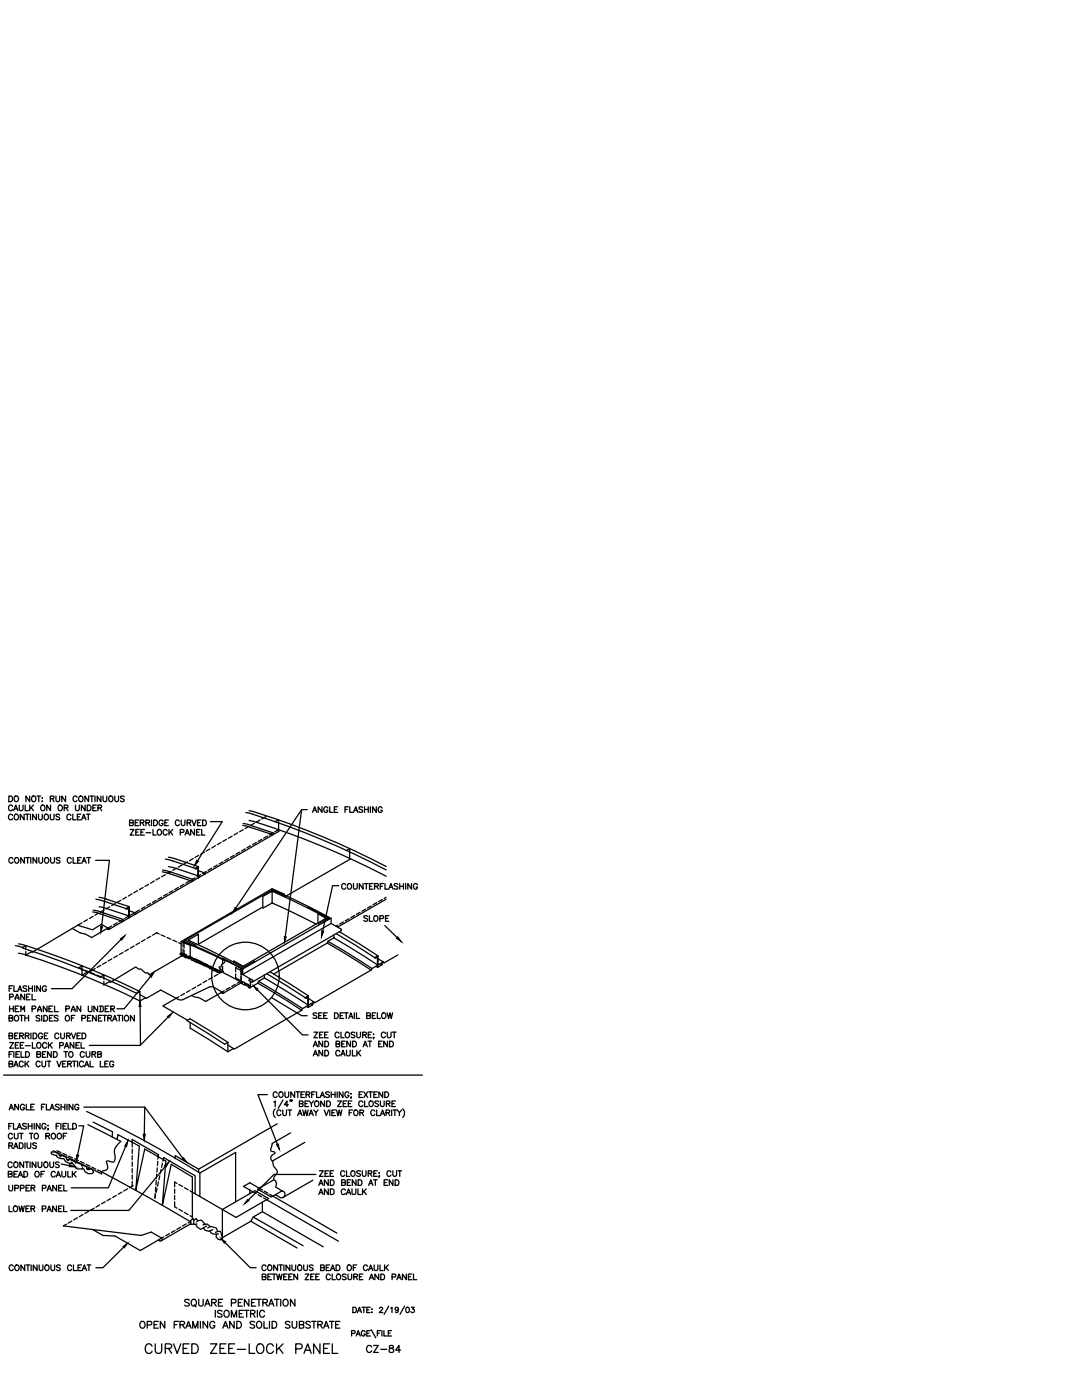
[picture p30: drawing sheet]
<svg xmlns="http://www.w3.org/2000/svg" width="216mm" height="279mm" viewBox="0 0 216 279" stroke-linecap="round" stroke-linejoin="round" font-family="sans-serif">
<defs><g id="words">
<text font-size="4.9" x="27.9" y="271.3">CURVED ZEE-LOCK PANEL</text>
<text font-size="4.4" x="72" y="271.3">CZ-84</text>
<text font-size="4" x=".7" y="200.7">PANEL</text>
</g></defs>
<!-- layer: CMP-FLSH -->
<g fill="none" stroke="#000" stroke-width=".25">
<path d="M19.1 179.5l1.5 .3M19.8 179.1l6 1.8M20.6 179.8l4.6 1.5M24.1 179.7l-.7 .4M25.2 179l-.7 .5M26.3 178.4l-.7 .4M27.4 177.8l-.7 .4M28.6 177.1l-.8 .4M29.7 176.5l-.8 .4M30.8 175.8l-.8 .5M31.2 179.7l-.8 .4M31.9 175.2l-.8 .4"/>
<path d="M32.3 179l-.8 .5M32.4 174l1.1 .2 4.8 1.6M32.4 173.6l6 1.9M33 171.5l1.5 .3M33 174.6l-.7 .4M33.4 178.4l-.8 .4M33.6 173l6 1.8M33.6 171.1l1.1 .2 4.9 1.6M34.1 173.9l-.7 .4M34.4 171.8l4.6 1.5M34.5 177.8l-.8 .4M35.2 173.3l-.7 .4"/>
<path d="M35.6 177.1l-.7 .4M36.3 172.6l-.7 .5M36.7 176.5l-.7 .4M37.4 172l-.7 .4M37.8 175.8l-.7 .4M38.2 175.8v.2M38.4 175.5l.2 .2-.2 .2M38.6 171.3l-.8 .5M38.9 175.2l-.7 .4M39 173.3l.6-.4v1.9M39.1 173.3l.4-.2v1.7M39.1 173.4l.4-.2v1.7l.1 .1-.1 .2"/>
<path d="M39.4 173.3l-.2 .1-.2-.1M39.6 173.8l1.3 .4M39.6 174.8l.1 .2-.1 .2M39.7 170.7l-.8 .4M40 174.6l-.7 .4M40.7 174.2l.1 .2-.1 .1M40.8 170.1l-.8 .4M40.9 174.2v.2M41.2 173.9l-.8 .4M41.9 169.4l-.8 .5M42 164h2.4l-5 7.8M42.3 173.3l-.8 .4"/>
<path d="M43 168.8l-.7 .4M43.4 172.6l-.8 .5M44.1 168.1l-.7 .5M44.5 172l-.8 .4M45.2 167.5l-.7 .4M45.6 171.3l-.8 .5M46.3 166.9l-.7 .4M46.7 170.7l-.7 .4M47.4 166.2l-.7 .4M47.8 170.1l-.7 .4M48.4 164.7l1.5 .4M48.5 164.3l1.1 .3 4.9 1.6-.8 .4"/>
<path d="M48.5 165.6l-.7 .4M48.9 169.4l-.7 .5M49.1 162.2h.3a154.5 154.5 0 0 1 27.7 11.4M49.6 164.9l-.7 .5M49.7 161.8l.4 .1a148.9 148.9 0 0 1 27 11M49.7 163.7l.4 .1a150.8 150.8 0 0 1 27 11.1M49.9 165.1l4.4 1.5M50 168.8l-.7 .4M50.8 164.3l-.8 .4M51.1 168.1l-.7 .5M51.9 163.7l-.8 .4M52.2 167.5l-.7 .4"/>
<path d="M52.4 178.9l1.9-1v2.3l-1.9 1.1zM53.1 163l-.9 .4M53.3 166.8l-.7 .5M54.3 177.6l-17.4 10M54.3 177.6l2.6 1.3v.1M54.3 177.6v.3M54.3 177.9l3.7 1.7 7.4 3.7M54.3 177.4l-18.2 10.5M54.3 177.4l2.5 1.1v.1M54.3 177.4v.2M54.3 166.5v.2M54.4 177.7v-.2l7.6 3.6 3.7 2v.3"/>
<path d="M54.5 166.2l.1 .2-.1 .2M54.9 164l.7-.4v2M55.6 165.6l.1 .2-.1 .1M55.6 165.6l-.8 .4M55.6 165.9l-33.9 19.6M67.6 176.8h-1.2l-2 9M69.1 169.8l.7-.5v2.2l-12.6 7.3M76.3 179.5l-.7 .4M77 179.5l-9.6 5.5M77 179.1l-.3 .2M3.1 188.7l1.4 .4M3.7 190.2l1.5 .4"/>
<path d="M3.7 188.4l1.5 .3M4.5 189.2a164.5 164.5 0 0 1 15.5 5.8l.7-.4v.8M5.2 188.7a159.9 159.9 0 0 1 22.7 9.2M5.2 190.6l3.3 1.1a162.1 162.1 0 0 1 19.4 8.1M5.2 188.7l-.7 .4M5.2 188.7v.7M5.2 189.9v.7M6.4 190.1l-.1-.1-1.1 .6M15.5 184.7l-9 5.3M16.3 184.2l-.8 .5 3 .9 1.7-1.1 1.5 .8M16.5 193.5l-.8-.4 .7-.3v1.8M16.9 193.6l.8 .4"/>
<path d="M17.4 183.5l-.7 .5M17.7 194.1l-.2-.1-1.1 .6M18.1 194.1l.8 .3M18.5 182l1.5 .4M18.6 182.9l-.8 .4M18.6 181.6l6 1.9M19 193.3l-1.3 .8M19.3 194.6l8 3.7 .6-.4v1.9M19.7 182.2l-.8 .5M19.8 181l5.9 1.8M20 182.4l4.3 1.4M20.1 192.7l-.7 .4"/>
<path d="M20.7 195.8v.8M20.8 181.6l-.7 .4M21.2 192l-.7 .4M21.3 185.3l.3 .2M21.7 185.3l.1 .1M21.8 185.4l-.2 .1M21.9 181l-.7 .4M22 196l-.2-.1-1.1 .6M22.3 184.8l-4 2.3-1.2-.7-1.1-.2-1.6-.9M22.3 191.4l-.7 .4M23 180.3l-.7 .4M23.4 184.2l-.7 .4"/>
<path d="M23.4 190.7l-.7 .4M24.3 183.8v.2M24.5 183.5l-.7 .5M24.5 190.1l-.7 .4M24.6 183.5l.1 .2-.1 .2M25.2 181.3l.6-.4v1.9M25.3 181.3l.4-.2v1.8M25.3 181.4l.4-.2v1.7M25.6 181.3l-.3 .1-.1-.1M25.6 182.9l-.7 .4M25.6 189.4l-.7 .5M25.7 182.8l.1 .2-.1 .2"/>
<path d="M25.8 182.8l.1 .2-.1 .2M25.8 181.8l1.3 .4M26.7 182.2l-.7 .5M26.8 188.8l-.8 .4M26.9 182.1l.1 .2-.1 .2M27.1 182.2v.2M27.8 181.6l-.7 .4M27.9 188.1l-.8 .5M27.9 198.5l1.1 .6M28.9 180.9l-.7 .5M29 187.5l-.8 .4M29.2 199.3l-.2-.2-1.1 .7"/>
<path d="M30 180.3l-.7 .4M30.1 186.9l-.8 .4M31.8 186.4l-.5-.2-.9 .4M32.1 186.6l.8 .3M33.3 187.1l.8 .3M34.5 187.6l.8 .4M35.7 188.1l.4 .3M35.7 198.9l-3.2 1.9 4.9 2.8M36.1 187.9v2.3l.6 .3-7 4-.2-.4a1.59 1.59 0 0 1-1.4-.7l-.6-.1-.5-.3-5 3M36.1 187.9l1.9 .8v2.5l-1.4-.6M36.4 190.4l.3 .2M36.4 190.4l-.2-.1-.3 .1 .3 .2h.3l-.2 .1 .3 .2"/>
<path d="M36.5 188.9v-1.1l5.4 2.3 6.2 3.2M36.5 189.4v.8l.8 .4M36.7 188.1v1.1M36.7 189.6v1M36.7 188.1l3.7 1.5 4.5 2.2-.2 .3-.5 .4a.41 .41 0 0 1-.5 .5l.5 .5-.4 .1v.2l4.2 2.2M36.8 198.3l-.7 .4M36.9 187.6l2.2 1v.3M36.9 187.6v.2M37.6 190.8l.8 .3M37.9 197.6l-.7 .4M38 191.1l5.9 2.8M38.8 191.3l1.5 .7"/>
<path d="M39 197l-.7 .4M39.6 188.5v-2.1l-2 1.2 7.3 3.5 3.6 1.9v-.2l-1.8-1v.2M40.2 196.4l-.8 .4M40.3 192.1l-1.6-.7v.2l-.1-.2h-.3l-.5-.4-.1 .1-.3-.2-.1 .1a.58 .58 0 0 0-.8-.3l.3 .2h.3h-.2v.2h.5l.2 .2h.4l.3 .3h.3l.4 .4h.2l-.1-.2 .2 .1a.46 .46 0 0 0 .6 .3l-.1 .1 .5 .1M40.7 192.2l.8 .4M41.3 195.7l-.8 .4M41.8 192.8l.8 .4M42.4 195.1l-.8 .4M43 193.4l.7 .3M43.5 194.4l-.8 .5M43.8 193.8l.1 .2-.1 .1M43.9 193.9l-1.6-.8v.1l-.1-.1-.8-.4-.1 .1-.3-.3-.1 .1a.55 .55 0 0 0-.7-.3l.2 .2h.3h-.2l.1 .2h.4l.2 .2a.45 .45 0 0 1 .7 .4h.3l.3 .4h.3l-.1-.1h.1l.1 .2 .9 .3"/>
<path d="M44.4 193.9h.1M44.4 192.4v-1.2l3.9 2v.6M44.4 192.8v1.1l-.6 .3M44.5 198.1l-1.8-1.1-.7-.1-5.5 2.6a1.07 1.07 0 0 1-1.1-.2l-3.3-1.7-2.9 1.6M44.5 198v.3l-.4-.2M44.8 197.7l-3.8 2.2-1.2-.7-1.1-.3-.4-.2M45.9 197.1l-.8 .4M47 196.4l-.8 .5M47 194.3v.8l1.1 .7M47.8 196l-.5 .2M48 196v.2l-3.5 2.1M48.1 193.3v1.2"/>
<path d="M48.1 193.5v2.5v-1.1M48.2 196h-.2v.3l.2-.1M48.3 196.3l.3 .2 .4-.1M48.4 196.1l.3-.1 .2 .2M48.4 193.9l-1.4-.8v.8M48.4 196h-.2v.3l.2-.1M48.8 196.3l.2-.1 .2 .2M48.8 196.5l.3 .2 .3-.1M49.1 196.5h.5l.1 .2M49.2 196.7l.5 .1M49.5 196.7h.3l.2 .4M49.6 196.8l.1 .4 .3-.1"/>
<path d="M50 195.8v1.3M50 195.4l-.4 .2 .6 .4M50.4 195.6l.1 .2-.3 .2M50.8 192v-.2l-2.2 1.3v.2M51.4 196.2l8.8 5.4M51.6 195.8l8.8 5.5M51.6 195.8l-.1 .4-1.5 .9M52.4 181l-12.8 7.4M52.7 195.2l-1.1 .6M52.8 194.6v.6l8.7 5.4M53.2 194.3l7.7 4.8M53.9 193.9l7.6 4.8"/>
<path d="M54.3 180.2l8.8 4.2M61.1 199.1l.4-.2v2.2M61.1 199.2l.4-.2v1.7l-1.1 .6M61.3 199.1l-.2 .1-.2-.1M61.5 198.7l-.6 .4M61.5 181.3v-.2l4.1 2.1v.3M61.5 198.7v1.9M61.5 199.3l1.1 .7M62.6 200l-1.1 .6M65.1 183.5v-.2l-1.7-1v1.9M65.1 183.3l-16.6 9.5M65.3 188.2l8.7 5.4"/>
<path d="M65.4 183.6v-.3l-1.9 1.1v.3M65.5 187.9l8.7 5.4M66.1 184.3l-17.7 10.2 1.9 1.1M66.6 186.6v.6l-1.1 .6-.2 .4-10.7 6.2M66.6 187.2l8.8 5.4M67.1 186.3l7.7 4.8M67.4 184.6l-.4 .2M67.7 185.9l7.7 4.8M68 185.4l.1 .2-.1 .2-17.6 10.2M68 185.4l-1.9-1.1v-1.1l-17.7 10.2v1.1M68.5 184l-.7 .4M69.6 183.4l-.7 .4"/>
<path d="M70.7 182.7l-.7 .4M71.8 182.1l-.7 .4M72.9 181.4l-.7 .5M74 193.6l-11.2 6.5-.2-.1M74.1 180.8l-.8 .4M74.2 193.3l-.2 .3M74.9 191.1l.5-.2v2.2M75 191.2l.3-.2v1.7l-1.1 .6M75 192.8l.4 .3M75.2 180.1l-.8 .5M75.2 191.1l-.2 .1-.2-.1M75.4 190.7l-.6 .4"/>
<path d="M75.4 190.7v1.9M75.4 191.3l1.1 .7M75.9 192.3l.3 .2M76.5 192l-1.1 .6M76.6 192.2h-.3l-.1 .3-.8 .6M76.8 184.7l2.4 2.4M79.4 190.6l-2.7 1.5-.2-.1M37.9 204.1v1.1l7.6 4.7M45.5 208l-7.6-4.7-.6 .4 7.5 4.7 .7-.4v1.9M45.5 208.5l1.1 .8M60.2 201.6l-13.5 7.8-.1-.1-1.1 .6M60.4 201.3l-.2 .3"/>
<path d="M61.1 200.8l.4 .3M62 200.3l.4 .2M62.8 200.2h-.4v.3l-.9 .6M10.3 229.9h.7l.7 .3 .4 .7v-.3h.3a.84 .84 0 0 1 .9 .8l.3 .2-.1-.1h.6l.9 .4v.2l1.2 .3 .1 .2v.1a.93 .93 0 0 1 1 .3v.3l.3 .1h.4l-.4-.2h.5l.3 .2 .3 .6a1.21 1.21 0 0 1-1.9-.5l-.3-.5-.1 .3h-.4a.78 .78 0 0 1-1-.6l-.8-.8 .2 .3a1.69 1.69 0 0 1-1.7-1h-.2a1.28 1.28 0 0 1-1.2-.5l.1-.2-1-.1-.2-.3zM11.4 229.7l.8 .3M12.2 232.3l1.7 .3M12.5 230.2l.8 .3M13.7 230.7l.8 .4M14.9 231.3l.7 .3M15.7 224.7h1l-1.2 5.8M16 231.8l.8 .4M17.2 232.4l.8 .3"/>
<path d="M17.3 221.8a215.6 215.6 0 0 1 22.6 12.3M17.5 224.4l6.6 3.4a2.65 2.65 0 0 0-1.2 2.4 1.24 1.24 0 0 1-.4 1.7l-.9-.2h-.3l-.1 .2a1.26 1.26 0 0 1 0 1.6l-.9 .2v.6l-9.7-4.6M18.3 232.9l.8 .4M18.6 223.9l3.9 2-.1 1M19.5 233.5l9.6 5.2 8.8 5M21 239.8l-.7 .5M22.1 239.2l-.7 .4M23.2 238.6l-.7 .4M23.4 227.4l.1-.9 4.3 2.2-.7 8.8 1.8-8.2 4.2 2.4-.7 8.9 1.8-8.2 4.2 2.5v8.4M24.3 237.9l-.7 .4M25.1 228.8l-3.5 8.3h-7.4M25.4 237.3l-.7 .4"/>
<path d="M26.4 236.6h.1M26.4 228.9v-1.5l5.2 3M26.4 229.4v.8M26.4 230.6v.9M26.4 231.9v.9M26.4 233.2v.9M26.4 234.5v.8M26.4 235.8v.9l-.6 .4M28.9 221l-.1 5.3M31 238.2l-.1 .9 .2-.7M31.1 236.9l-.1 .8M31.2 235.6l-.1 .9"/>
<path d="M31.3 234.3l-.1 .9M31.3 237.2l-.1 .8M31.4 233.1l-.1 .8M31.5 231.8l-.1 .8M31.6 230.4l-.1 .9M31.6 230.4l-.1 .5M31.6 235.9l-.2 .8M31.9 234.6l-.2 .9M32.1 233.4l-.1 .8M32.4 232.1l-.2 .9M32.7 231l6.2 3.6v3.6M32.7 231l-.2 .7"/>
<path d="M32.7 231l-.2 .5M33 232.8l-7.3 8.8h-11.6M34.8 239.9v.9l.5 .3M34.8 237.3v.9M34.8 238.6v.8M35 231.3v-.7l4.6 2.7v.7M35.3 236.2l-.5-.3v1M35.7 236.4l.7 .4M36.8 237l.7 .4M37.9 237.7l6.5 3.7v5.6M39.9 238.8v-4.7l7.1-4.1v9.9M49.9 237.5v.7"/>
<path d="M51.5 238.4l.7 .5M52.4 237.5l-2.5-1.5-1.3 .8 2.5 1.4M52.4 239.9v1.9M52.6 239.1l14.9 8.6M52.7 237.7l.8 .4M53.8 238.4l13.4 7.7M54.6 231.6a1.89 1.89 0 0 0 .7 2 1.25 1.25 0 0 1-.6 1.3 .95 .95 0 0 0 .4 1l.1 .4-.2 .6 1.4 .8M54.7 235.5l-3.3 1.8 2.7 1.6 2.2-1.2M55 238.4l.9 .6M55.3 224.3l-15.7 9M56.4 237.7a.69 .69 0 0 1 .4 .9 .69 .69 0 0 1-.9 .4M58 226.1l-3.7 2.1-.2 .8a.5 .5 0 0 0-.1 .7 .5 .5 0 0 0 .7 .2 .26 .26 0 0 1 .2 .3 .26 .26 0 0 1-.3 .2 .74 .74 0 0 0-.3 1.3"/>
<path d="M60.8 228l-6.5 3.7M62.4 235.5l-5.9 3.5M13.2 244.3l-.6 .4 15.6 1.9 2-.7 2 1.1a.35 .35 0 0 1 .1 .5 .35 .35 0 0 1-.4 .1M14.3 243.7l-.7 .4M15.4 243l-.7 .5M16.6 242.4l-.8 .4M17.7 241.8l-.8 .4M18.5 245.4l2 1.2 2.5 .1 5 2.9 4.7-2.8M18.8 241.1l-.8 .4M19.9 240.5l-.8 .4M31.6 247.5l.3 .2M33.8 246.2l-.7 .4"/>
<path d="M34.9 245.6l-.7 .4M35.7 241.3l.7 .5M36 244.9l-.7 .5M36.8 242l.7 .4M37.1 244.3l-.7 .4M37.9 243.7a.35 .35 0 0 1 0 .6M37.9 244.3l-5.8 3.3M37.9 242.6l.5 .3M38 243.8l-.5 .3M38.8 243.5l-.2-.3-.5 .3-.1 .9 .6-.1M39 244.4l.3 .4 .8 .6 1-.6M39.2 243.9l.2-.3 .8-.1 .7 .8"/>
<path d="M39.4 243.6l-.2-.4-.5 .3-.1 .8h.7M40.5 244.5l.1-.1 .8-.1 .5 .5M40.6 245.1l.3 .4 .7 .2 .9-.3M41.4 245.1l.7-.3 1.1 .3 .2 .6M41.9 245.7l.3 .4 .5 .2h.8M43 246l.1-.1 .9-.2 .4 1.3M43.2 246.3l-.1 .5 .4 .5 .5 .2 .4-.3v-.2M44.4 241.4l6.5-3.8 2.7 1.6-6.5 3.8zM50 243.7l9.3 5.4M50.5 242.9l10 5.7M52.4 241.8l-1.9 1.1-.5 .8-5.6 3.3M52.4 241.8l12.1 7"/>
</g>
<!-- layer: BORDER -->
<g fill="none" stroke="#000" stroke-width=".25">
<path d="M.7 214.6h83.6M37.8 259.5l-.3-.2-.6 .2 .1 .3 .6 .3 .2 .2v.2l-.3 .2-.6-.2M38.3 259.5a.62 .62 0 0 1 .9 .1 .62 .62 0 0 1-.1 .9 .62 .62 0 0 1-.9-.1 .62 .62 0 0 1 .1-.9zM39.7 259.3v1l.3 .4 .5-.2v-1.2M42.2 260l.8-.1 .1-.2v-.3l-.9-.1v1.4M42.7 260l.4 .7M43.6 260h.5M44.4 259.3h-.8v1.4h.8M47.5 260h.6M48.4 259.3h-.9v1.4h.9M49.7 259.3v1.4l-.9-1.4v1.4M50.2 260h.5"/>
<path d="M51 259.3h-.8v1.4h.8M51.2 259.3h.9M51.7 259.3v1.4M52.5 260l.7-.1 .2-.3-.4-.3h-.5v1.4M52.9 260l.5 .7M54.8 259.3h.9M55.2 259.3v1.4M56 259.3v1.4M56.7 259.4a.64 .64 0 0 1 .8 .6 .64 .64 0 0 1-.8 .6l-.2-.4v-.6zM58.9 259.3v1.4l-.9-1.4v1.4M28 263.9l.2-.1a.64 .64 0 0 1 .8 .6 .64 .64 0 0 1-.8 .6l-.3-.4zM29.4 264.4h.8l.1-.2-.1-.4-.8-.1v1.4"/>
<path d="M30.7 264.4h.6M31.6 263.7h-.9v1.4h.9M32.9 263.7v1.4l-.9-1.4v1.4M34.8 264.4h.5M35.6 263.7h-.8v1.4M35.9 264.4l.8-.1 .1-.5-.9-.1v1.4M36.4 264.4l.4 .7M37.1 265.1l.5-1.4 .5 1.4M37.3 264.6h.6M38.4 265.1v-1.4l.6 1.4 .5-1.4v1.4M38.7 260.4l.4 .4M40 263.7v1.4"/>
<path d="M40.9 260.7l.5-1.4 .5 1.4M41.1 260.2h.6M41.4 263.7v1.4l-.9-1.4v1.4M42.8 264a.5 .5 0 0 0-.5-.3 .5 .5 0 0 0-.4 .5v.4a.49 .49 0 0 0 .5 .5 .49 .49 0 0 0 .4-.5h-.3M43 261.5v1.4M44.3 261.7l-.3-.2-.6 .2 .1 .3 .7 .3 .1 .2v.2l-.3 .2-.6-.2M44.5 265.1l.5-1.4 .5 1.4M44.7 264.6h.6M44.8 261.7a.62 .62 0 0 1 .9 .1 .62 .62 0 0 1-.1 .9 .62 .62 0 0 1-.9-.1 .62 .62 0 0 1 .1-.9zM46.2 260h.8l.1-.2-.1-.4-.8-.1v1.4M46.2 262.9v-1.4l.5 1.4 .5-1.4v1.4M46.7 263.7v1.4l-.9-1.4v1.4"/>
<path d="M47.3 263.7h.4a.71 .71 0 0 1 .5 .7 .71 .71 0 0 1-.5 .7h-.4zM47.7 262.2h.5M48.6 261.5h-.9v1.4h.9M48.8 261.5h.9M49.2 261.5v1.4M50 262.2l.8-.1v-.5l-.8-.1v1.4M50.4 262.2l.5 .7M50.8 263.9l-.3-.2-.6 .2 .1 .3 .8 .5v.2l-.3 .2-.6-.2M51.3 263.9l.1-.1a.64 .64 0 0 1 .8 .6 .64 .64 0 0 1-.8 .6l-.2-.4zM51.4 261.5v1.4M52.7 263.7v1.4h.8M52.8 261.8a.5 .5 0 0 0-.6-.3 .5 .5 0 0 0-.4 .5 .56 .56 0 0 0 .2 .8 .56 .56 0 0 0 .7-.1l.1-.2"/>
<path d="M53.6 260.7l.5-1.4 .6 1.4M53.8 263.7v1.4M53.8 260.2h.7M54.3 263.7h.4a.71 .71 0 0 1 .5 .7 .71 .71 0 0 1-.5 .7h-.4zM57.9 263.9l-.4-.2-.6 .2 .2 .3 .8 .5v.2l-.4 .2-.6-.2M58.3 263.7v1l.4 .4 .4-.2 .1-1.2M59.7 264.4l.8-.1 .1-.5-.9-.1v1.4l.9-.2v-.3l-.3-.2M61.9 263.9l-.3-.2-.6 .2 .2 .3 .7 .5v.2l-.3 .2-.6-.2M62.2 263.7h.9M62.6 263.7v1.4M63.4 264.4h.6l.3-.4-.3-.3h-.6v1.4M63.9 264.4l.4 .7"/>
<path d="M64.6 265.1l.5-1.4 .5 1.4M64.8 264.6h.6M65.8 263.7h.9M66.2 263.7v1.4M67 264.4h.5M67.8 263.7h-.8v1.4h.8M70.2 266.1l.6-.1v-.3l-.6-.2v1.1M70.4 260.9h.4a.57 .57 0 0 1 .3 .5 .57 .57 0 0 1-.3 .6h-.4zM71.1 266.6l.4-1.1 .4 1.1M71.3 262l.4-1.1 .4 1.1M71.5 261.6h.5M72.2 260.9h.7"/>
<path d="M72.6 260.9v1.1M72.9 265.8a.39 .39 0 0 0-.5-.3 .39 .39 0 0 0-.3 .5v.2a.38 .38 0 0 0 .4 .4 .38 .38 0 0 0 .4-.4h-.3M73.2 261.4h.4M73.2 266.1h.4M73.9 260.9h-.7v1.1h.7M73.9 265.5h-.7v1.1M74.1 265.4l.9 1.6M74.2 261.3h.1zM74.2 261.9h.1zM75.3 266.1h.4M75.7 261.1l.2-.2 .5 .2-.7 .9h.7M76 265.5h-.7v1.1"/>
<path d="M76.2 265.5v1.1M76.6 265.5v1.1h.6M77.5 266.1h.4M77.6 260.7l-.9 1.6M78 261.1l.2-.2v1.1M78.1 265.5h-.6v1.1M79.5 261.2a.33 .33 0 0 1-.5 .3 .33 .33 0 0 1-.1-.5 .33 .33 0 0 1 .5 0l.1 .2a.5 .5 0 0 1-.4 .8l-.2-.2M80.7 260.7l-.9 1.6M81.1 260.9a.49 .49 0 0 1 .6 .5 .49 .49 0 0 1-.6 .5l-.1-.4zM82.1 260.9h.5l-.3 .4a.35 .35 0 0 1 .3 .6 .35 .35 0 0 1-.6-.2"/>
</g>
<!-- layer: DIM-TXT -->
<g fill="none" stroke="#000" stroke-width=".25">
<path d="M1.8 158.9h.3a.59 .59 0 0 1 .4 .5 .59 .59 0 0 1-.4 .6h-.3zM2.9 159a.51 .51 0 0 1 .8 .4 .51 .51 0 0 1-.7 .5l-.2-.4zM5.9 158.9v1.1l-.7-1.1v1.1M6.4 159a.51 .51 0 0 1 .8 .4 .51 .51 0 0 1-.7 .5l-.2-.4zM7.4 158.9h.7M7.7 158.9v1.1M8.4 159.2v.1zM8.4 159.9v.1zM10 159.4l.7-.1v-.3l-.7-.1v1.1M10.4 159.4l.4 .6M11.2 158.9v.9l.3 .2 .4-.2v-.9M13.1 158.9v1.1l-.8-1.1v1.1"/>
<path d="M15.4 159.1a.45 .45 0 0 0-.6-.2 .45 .45 0 0 0-.2 .6 .41 .41 0 0 0 .3 .5 .41 .41 0 0 0 .5-.3M15.8 159a.5 .5 0 0 1 .8 .4 .5 .5 0 0 1-.7 .5l-.2-.4zM17.7 158.9v1.1l-.8-1.1v1.1M17.9 158.9h.8M18.3 158.9v1.1M19 158.9v1.1M20.1 158.9v1.1l-.7-1.1v1.1M20.6 158.9v.8l.3 .3 .4-.2v-.9M21.8 159a.5 .5 0 0 1 .7 .4 .5 .5 0 0 1-.6 .5l-.2-.4zM22.9 158.9v.8l.3 .3 .4-.2 .1-.9M24.8 159l-.3-.1-.5 .1 .1 .3 .7 .4v.1l-.3 .2-.5-.2M2.5 160.9a.46 .46 0 0 0-.6-.2 .46 .46 0 0 0-.2 .7 .42 .42 0 0 0 .3 .4 .42 .42 0 0 0 .5-.3"/>
<path d="M2.5 162.8a.41 .41 0 0 0-.5-.3 .41 .41 0 0 0-.3 .4v.3a.42 .42 0 0 0 .3 .4 .42 .42 0 0 0 .5-.2M2.6 171.4a.45 .45 0 0 0-.7-.2 .45 .45 0 0 0-.1 .6 .41 .41 0 0 0 .3 .5 .41 .41 0 0 0 .5-.3M2.7 161.8l.4-1.1 .5 1.1M2.9 161.4h.5M2.9 162.7l.1-.1a.51 .51 0 0 1 .7 .5 .51 .51 0 0 1-.8 .4l-.1-.3zM3.1 171.2a.52 .52 0 0 1 .7 .5 .52 .52 0 0 1-.7 .5l-.2-.4zM3.8 160.7v.8l.4 .3 .3-.2 .1-.9M4.8 162.5v1.1l-.8-1.1v1.1M4.9 171.1v1.2l-.8-1.2v1.2M5 160.7v1.1h.7M5.1 162.5h.7M5.1 171.1h.8"/>
<path d="M5.4 162.5v1.1M5.5 171.1v1.2M5.9 160.7v1.1M6.1 162.5v1.1M6.1 171.1v1.2M6.2 161.2l.5 .6M6.7 160.7l-.8 .7M7.3 162.5v1.1l-.8-1.1v1.1M7.3 171.1v1.2l-.7-1.2v1.2M7.7 162.5v1l.3 .1 .4-.1v-1M7.8 171.1v.9l.3 .3 .4-.2v-1M8.3 160.7a.5 .5 0 0 1 .7 .6 .5 .5 0 0 1-.8 .3l-.1-.5z"/>
<path d="M9 171.3a.49 .49 0 0 1 .8 .4 .49 .49 0 0 1-.8 .4l-.1-.3zM10 162.5l.1 1 .3 .1 .3-.1 .1-1M10.1 160.7v1.1l-.8-1.1v1.1M10.1 171.1v.9l.3 .3 .3-.1 .2-.2v-.9M11.7 160.8a.49 .49 0 0 1 .8 .4 .49 .49 0 0 1-.8 .4l-.1-.2zM11.9 162.7l-.3-.2-.4 .2v.2l.7 .3v.3l-.3 .1-.4-.1M12 171.3l-.3-.2-.5 .2 .1 .3 .6 .2 .1 .3-.3 .2-.5-.2M12.8 161.2h.6l.2-.3-.3-.2h-.5v1.1M13.2 161.2l.4 .6M14.1 162.8a.41 .41 0 0 0-.4-.3 .41 .41 0 0 0-.4 .4v.3a.42 .42 0 0 0 .4 .4 .42 .42 0 0 0 .4-.2M14.2 171.4a.4 .4 0 0 0-.5-.3 .4 .4 0 0 0-.3 .5 .46 .46 0 0 0 .2 .6 .46 .46 0 0 0 .6-.1v-.1M14.5 162.5v1.1h.7"/>
<path d="M14.6 171.1v1.2h.6M15.1 160.7v.8l.3 .3 .4-.2v-.9M15.4 163h.5M15.5 171.7h.4M16.1 162.5h-.7v1.1h.7M16.2 171.1h-.7v1.2h.7M16.3 163.6l.4-1.1 .5 1.1M16.3 172.3l.5-1.2 .4 1.2M16.5 163.2h.5M16.5 171.9h.5M17 160.7v1.1l-.8-1.1v1.1M17.3 162.5h.7"/>
<path d="M17.3 171.1h.8M17.4 160.7h.4a.6 .6 0 0 1 .4 .5 .6 .6 0 0 1-.4 .6h-.4zM17.6 162.5v1.1M17.7 171.1v1.2M18.5 161.2h.5M19.1 171.7h2.7M19.2 160.7h-.7v1.1h.7M19.5 161.2h.7v-.4l-.7-.1v1.1M19.9 161.2l.4 .6M21.8 171.7l-1.5 13.2M25.9 164.2l.6-.1 .1-.3-.7-.1v1.1l.7-.1v-.4l-.3-.1M26 165.5h.7l-.7 1.2h.7"/>
<path d="M27 164.2h.4M27.1 166.1h.4M27.7 163.7h-.7v1.1h.7M27.8 165.5h-.7v1.2h.7M28 164.2l.6-.1 .1-.3-.7-.1v1.1M28.1 166.1h.4M28.4 164.2l.3 .6M28.8 165.5h-.7v1.2h.7M29.1 164.2l.6-.1 .1-.3-.7-.1v1.1M29.1 166.2h1M29.5 164.2l.4 .6M30.2 163.7v1.1"/>
<path d="M30.5 165.5v1.2h.7M30.7 163.7h.3a.59 .59 0 0 1 .4 .5 .59 .59 0 0 1-.4 .6h-.3zM32.5 163.9a.45 .45 0 0 0-.6-.2 .45 .45 0 0 0-.2 .6 .41 .41 0 0 0 .4 .5 .41 .41 0 0 0 .4-.5h-.2M32.9 164.2h.4M33.3 165.8a.41 .41 0 0 0-.4-.3 .41 .41 0 0 0-.4 .5v.2a.42 .42 0 0 0 .4 .5 .42 .42 0 0 0 .4-.3M33.6 163.7h-.7v1.1h.7M33.7 165.5v1.2M34 166l.5 .7M34.5 165.5l-.8 .8M35.8 163.9a.4 .4 0 0 0-.5-.2 .4 .4 0 0 0-.3 .4 .46 .46 0 0 0 .1 .6 .46 .46 0 0 0 .6-.1l.1-.1M36 166.1l.7-.1v-.4l-.7-.1v1.2M36.2 163.7v.7l.3 .4 .4-.2v-.9"/>
<path d="M36.9 166.7l.5-1.2 .4 1.2M37.1 166.3h.5M37.3 164.2l.7-.1 .1-.2-.1-.2h-.7v1.1M37.7 164.2l.4 .6M38.3 163.7l.4 1.1 .4-1.1M38.8 165.5v1.2l-.8-1.2v1.2M39.2 166.1h.5M39.4 164.2h.4M39.9 165.5h-.7v1.2h.7M40.1 163.7h-.7v1.1h.7M40.2 165.5v1.2h.7M40.4 163.7h.4a.61 .61 0 0 1 .4 .5 .61 .61 0 0 1-.4 .6h-.4z"/>
<path d="M60.2 161.6l-13.1 19.6M61.3 161.6h-1.1l-3.3 25.3M62.4 162.1l.4-1.1 .4 1.1M62.5 161.7h.6M64.2 161v1.1l-.7-1.1v1.1M65.4 161.3a.41 .41 0 0 0-.5-.3 .41 .41 0 0 0-.3 .4v.3a.4 .4 0 0 0 .4 .4 .4 .4 0 0 0 .4-.4h-.2M65.8 161v1.1h.6M66.7 161.5h.4M67.4 161h-.7v1.1h.7M68.8 161.5h.5M69 176.6a.4 .4 0 0 0-.5-.3 .4 .4 0 0 0-.3 .5 .46 .46 0 0 0 .1 .6 .46 .46 0 0 0 .6-.1l.1-.1M69.4 176.5a.53 .53 0 0 1 .8 .2 .53 .53 0 0 1-.3 .7 .54 .54 0 0 1-.6-.2 .54 .54 0 0 1 .1-.7z"/>
<path d="M69.5 161h-.7v1.1M69.8 161v1.1h.6M70.5 162.1l.5-1.1 .4 1.1M70.5 176.3l.1 1 .3 .2 .3-.2 .1-1M70.7 161.7h.5M72.4 161.2l-.3-.2-.5 .2 .1 .2 .6 .3-.1 .4h-.3l-.3-.1M72.4 176.3v1.2l-.7-1.2v1.2M72.7 176.3h.8M72.7 161.5h.8M72.7 161v1.1M73.1 176.3v1.2M73.5 161v1.1"/>
<path d="M73.7 176.9h.5M73.9 161v1.1M74.4 176.3h-.7v1.2h.7M74.7 176.9l.7-.1v-.3l-.7-.2v1.2M75.1 161v1.1l-.8-1.1v1.1M75.1 176.9l.4 .6M75.9 176.9h.4M76.2 161.3a.4 .4 0 0 0-.4-.3 .4 .4 0 0 0-.3 .4v.3a.39 .39 0 0 0 .4 .4 .39 .39 0 0 0 .3-.4h-.2M76.6 176.3h-.7v1.2M76.8 176.3v1.2h.7M77.6 177.5l.4-1.2 .4 1.2M77.7 177.1h.6"/>
<path d="M79.4 176.5l-.3-.2-.5 .2 .1 .3 .7 .3v.2l-.3 .2-.5-.2M79.8 176.9h.7M79.8 176.3v1.2M80.5 176.3v1.2M80.9 176.3v1.2M82.1 176.3v1.2l-.7-1.2v1.2M83.3 176.6a.46 .46 0 0 0-.6-.2 .46 .46 0 0 0-.2 .6 .4 .4 0 0 0 .4 .5 .4 .4 0 0 0 .4-.5h-.3M24.2 187.5l-9.8 9.8h-4.1M30 194.9l-5.2 6.4h-1.5M51.3 197.5l9.1 9h1.1M54.2 199.1l6 3.6h1.1M73.3 182.9l-.2-.2-.5 .2 .1 .3 .6 .3v.2l-.2 .2-.5-.2"/>
<path d="M73.7 182.7v1.2h.7M74.7 182.9a.5 .5 0 0 1 .7 .4 .5 .5 0 0 1-.6 .5l-.2-.4zM75.8 183.3h.6l.1-.2-.1-.3-.6-.1v1.2M76.9 183.3h.5M77.6 182.7h-.7v1.2h.7M1.8 203.2l.6-.1 .1-.4-.7-.1v1.2l.7-.1v-.4l-.2-.1M1.8 212.3h.6l.1-.4-.7-.1v1.1l.7-.1v-.4l-.2-.1M1.8 206.7l.6-.1 .1-.2-.1-.2h-.6v1.1l.7-.1v-.3l-.2-.2M1.8 210.4h.4M1.9 208.1h.8l-.8 1.1h.8M2.5 209.9h-.7v1.1M2.8 212.9l.4-1.1 .4 1.1"/>
<path d="M2.8 209.9v1.1M2.9 212.5h.6M2.9 206.7h.5M3 202.8l.1-.1a.51 .51 0 0 1 .7 .5 .51 .51 0 0 1-.8 .4l-.1-.3zM3.1 208.6h.4M3.2 210.4h.4M3.6 206.2h-.7v1.1h.7M3.7 208.1h-.6v1.1h.6M3.9 209.9h-.7v1.1h.7M3.9 206.7l.7-.1 .1-.2-.1-.2h-.7v1.1M3.9 202.6h.8M4 208.6h.5"/>
<path d="M4.2 209.9v1.1h.7M4.3 202.6v1.2M4.3 206.7l.4 .6M4.6 212a.4 .4 0 0 0-.4-.2 .4 .4 0 0 0-.4 .4 .46 .46 0 0 0 .2 .6 .46 .46 0 0 0 .6-.1v-.1M4.7 208.1h-.7v1.1h.7M5 202.6v1.2M5 203.2h.7M5 211.8v1.1M5 206.7l.7-.1 .1-.2-.1-.2h-.7v1.1M5.1 208.7h.9M5.1 209.9h.4a.59 .59 0 0 1 .4 .5 .59 .59 0 0 1-.4 .6h-.4zM5.3 212.3l.4 .6"/>
<path d="M5.4 206.7l.4 .6M5.7 202.6v1.2M5.7 211.8l-.7 .7M6.2 206.2v1.1M6.5 208.1v1.1h.6M6.6 206.2h.4a.59 .59 0 0 1 .4 .5 .59 .59 0 0 1-.4 .6h-.4zM7.4 210.4h.6l.1-.3-.3-.2h-.4v1.1l.7-.1v-.3l-.3-.2M7.4 208.2l.1-.1a.51 .51 0 0 1 .7 .6 .51 .51 0 0 1-.8 .3l-.1-.2zM7.9 202.8l-.2-.2-.5 .2v.2l.7 .4v.2l-.2 .2-.5-.2M8 212a.4 .4 0 0 0-.5-.2 .4 .4 0 0 0-.3 .4 .46 .46 0 0 0 .1 .6 .46 .46 0 0 0 .6-.1l.1-.1M8.3 202.6v1.2M8.4 211.8v.8l.3 .3 .4-.2v-.9"/>
<path d="M8.5 206.4a.45 .45 0 0 0-.6-.2 .45 .45 0 0 0-.2 .7 .41 .41 0 0 0 .4 .4 .41 .41 0 0 0 .4-.4h-.3M8.5 210.4h.4M8.7 202.6h.4a.59 .59 0 0 1 .4 .6 .59 .59 0 0 1-.4 .6h-.4zM8.9 206.7h.4M9.2 209.9h-.7v1.1h.7M9.3 208.3a.41 .41 0 0 0-.5-.2 .41 .41 0 0 0-.3 .4v.3a.42 .42 0 0 0 .3 .4 .42 .42 0 0 0 .5-.3M9.4 211.8h.7M9.5 206.2h-.6v1.1h.6M9.7 208.1v1.1M9.8 201.3h.3M9.8 211.8v1.1M9.9 203.2h.4"/>
<path d="M9.9 208.5l.5 .7M10.2 209.9v1.1l-.7-1.1v1.1M10.4 208.1l-.7 .7M10.5 200.8h-.7v1.1h.7M10.6 202.6h-.7v1.2h.7M10.7 209.9a.6 .6 0 0 1 .7 .3 .6 .6 0 0 1-.2 .7l-.5 .1zM10.9 200.8v1.1h.7M11.4 211.8l.4 1.1 .4-1.1M11.6 202.8l-.3-.2-.5 .2 .1 .3 .7 .3v.2l-.3 .2-.5-.2M11.7 206.4a.45 .45 0 0 0-.6-.2 .45 .45 0 0 0-.2 .7 .41 .41 0 0 0 .4 .4 .41 .41 0 0 0 .4-.3M11.9 208.7l.7-.1 .1-.3-.3-.2h-.5v1.1M12.1 206.2l.1 .9 .2 .2 .4-.2 .1-.9"/>
<path d="M12.5 212.3h.4M12.7 209.9h.8M12.9 209.2l.4-1.1 .4 1.1M13 208.8h.6M13.1 201.3h.6l.2-.3-.2-.2h-.6v1.1M13.1 209.9v1.1M13.2 211.8h-.7v1.1h.7M13.3 206.7l.6-.1 .1-.3-.7-.1v1.1M13.5 212.3h.6l.2-.3-.2-.2h-.6v1.1M13.7 206.7l.3 .6M13.8 210l.1-.1a.52 .52 0 0 1 .7 .5 .52 .52 0 0 1-.7 .5l-.2-.3zM13.9 212.3l.4 .6"/>
<path d="M14.3 201.9v-.4l.3-.7 .4 .7v.4M14.3 206.2l.4 1.1 .4-1.1M14.3 201.5h.7M14.3 203.2h.4M14.5 211.8h.7M14.7 208.1v1.1l-.7-1.1v1.1M14.8 211.8v1.1M15 202.6h-.7v1.2M15.2 208.6h.4M15.4 206.7h.4M15.5 211.8v1.1M15.9 208.1h-.7v1.1h.7"/>
<path d="M16.1 206.2h-.7v1.1h.7M16.1 200.8v1.1l-.7-1.1v1.1M16.2 208.1v1.1h.6M16.3 203.2l.7-.1v-.4l-.7-.1v1.2M16.4 206.2h.3a.59 .59 0 0 1 .4 .5 .59 .59 0 0 1-.4 .6h-.3zM16.6 212a.45 .45 0 0 0-.6-.2 .45 .45 0 0 0-.2 .7 .41 .41 0 0 0 .4 .4 .41 .41 0 0 0 .4-.3M16.8 210.2a.41 .41 0 0 0-.5-.3 .41 .41 0 0 0-.3 .4v.3a.41 .41 0 0 0 .3 .4 .41 .41 0 0 0 .5-.3M16.9 212.9l.4-1.1 .4 1.1M17 212.5h.6M17.2 209.9v.8l.3 .3 .3-.1 .1-.2v-.8M17.4 203.2h.5M17.6 200.8v.9l.2 .2h.4l.2-.2v-.9"/>
<path d="M18 211.8v1.1h.6M18.1 202.6h-.7v1.2h.7M18.4 210.4h.6l.1-.4-.7-.1v1.1M18.7 210.4l.4 .6M19.2 202.6v1.2l-.7-1.2v1.2M19.5 210.4h.6l.1-.4-.7-.1v1.1l.7-.1v-.4l-.2-.1M19.5 200.8v1.1l-.8-1.1v1.1M19.6 203.2h.5M19.9 200.8h.5l.2 .2v.7l-.2 .2h-.5M20 211.8v1.1h.7M20.1 200.8v1.1M20.3 202.6h-.7v1.2h.7"/>
<path d="M20.5 202.6h.7M20.9 202.6v1.2M20.9 212.3h.4M21 201.3h.4M21.5 203.2l.6-.1 .1-.4-.7-.1v1.2M21.6 211.8h-.7v1.1h.7M21.7 200.8h-.7v1.1h.7M21.9 203.2l.4 .6M22.1 201.3h.6l.1-.3-.1-.2h-.6v1.1M22.3 201.3l.5 .6M22.5 203.8l.4-1.2 .4 1.2M22.6 203.4h.6"/>
<path d="M22.7 212a.4 .4 0 0 0-.5-.2 .4 .4 0 0 0-.3 .4 .46 .46 0 0 0 .1 .6 .46 .46 0 0 0 .6-.1l.1-.2h-.3M23.4 202.6h.8M23.8 202.6v1.2M24.5 202.6v1.2M24.9 202.8l.1-.1a.51 .51 0 0 1 .7 .5 .51 .51 0 0 1-.8 .4l-.1-.3zM26.8 202.6v1.2l-.8-1.2v1.2M27.9 200.9l.1 7.7M33.6 203l-5.6 5.6h-10.2M53.3 218.5h-1.8l3.9 9.9M54.7 219.9l.2-.2v1.1M55.3 218.2a.45 .45 0 0 0-.6-.3 .45 .45 0 0 0-.2 .7 .41 .41 0 0 0 .3 .4 .41 .41 0 0 0 .5-.2M55.7 218.1a.5 .5 0 0 1 .8 .3 .5 .5 0 0 1-.7 .6l-.2-.4z"/>
<path d="M56.5 219.5l-1 1.7M56.9 217.9v1l.3 .1 .4-.1v-1M58 219.6l-.1 .2M58.3 219.6l-.1 .2M58.8 217.9v1.1l-.8-1.1v1.1M59 217.9h.8M59.4 217.9v1.1M60.1 218.4h.4M60.8 217.9h-.7v1.1h.7M61.1 218.4h.6l.1-.3-.1-.2h-.6v1.1M61.5 218.4l.3 .6M61.5 219.7h-.6v1.1h.6"/>
<path d="M61.7 219.7l.4 .6v.5M62.2 218.4h.4M62.5 208.9l.4-1.1 .5 1.1M62.5 210.7l.4-1.1 .5 1.1M62.6 219.7l-.5 .6M62.6 206h.8l-.8 1.1h.8M62.7 208.5h.5M62.7 210.4h.5M62.9 219.9l.1-.1a.53 .53 0 0 1 .6 .5 .53 .53 0 0 1-.6 .5l-.2-.4zM62.9 217.9h-.7v1.1M63.2 217.9v1.1h.6M63.2 202.3l-.2-.2-.5 .2 .1 .3 .6 .3v.2l-.2 .2-.5-.2"/>
<path d="M63.6 202.7h.4M63.8 206.5h.4M63.9 219l.4-1.1 .5 1.1M64.1 218.6h.5M64.3 202.1h-.7v1.2h.7M64.4 207.8v1.1l-.8-1.1v1.1M64.4 209.6v1.1l-.8-1.1v1.1M64.5 206h-.7v1.1h.7M64.6 202.7h.4M64.8 219.7v1.1l-.8-1.1v1.1M64.8 206.5h.4M64.8 207.8a.61 .61 0 0 1 .7 .3 .61 .61 0 0 1-.2 .8h-.5z"/>
<path d="M64.8 209.6a.61 .61 0 0 1 .7 .3 .61 .61 0 0 1-.2 .8h-.5zM65.2 219.7h.4a.61 .61 0 0 1 .3 .6 .61 .61 0 0 1-.3 .5h-.4zM65.3 202.1h-.7v1.2h.7M65.5 206h-.7v1.1h.7M65.7 218.1l-.2-.2-.5 .2 .1 .2 .6 .4v.2l-.2 .1-.5-.1M66.1 218.4h.8M66.1 217.9v1.1M66.7 202.1h.4a.6 .6 0 0 1 .4 .6 .6 .6 0 0 1-.4 .6h-.4zM66.9 217.9v1.1M67.1 208.3h.6v-.4l-.6-.1v1.1h.6l.1-.4-.3-.2M67.3 217.9v1.1M67.4 219.7h.7l-.7 1.1h.7"/>
<path d="M67.7 206.3a.41 .41 0 0 0-.5-.3 .41 .41 0 0 0-.3 .4v.3a.41 .41 0 0 0 .3 .4 .41 .41 0 0 0 .5-.3M67.8 209.9a.41 .41 0 0 0-.5-.3 .41 .41 0 0 0-.3 .4v.3a.42 .42 0 0 0 .3 .4 .42 .42 0 0 0 .5-.2M67.9 202.7h.4M68 210.7l.4-1.1 .5 1.1M68 206v1.1h.7M68.2 208.3h.4M68.2 210.4h.5M68.4 217.9v1.1l-.7-1.1v1.1M68.6 202.1h-.7v1.2h.7M68.7 202.1h.8M68.9 207.8h-.7v1.1h.7M69 206.1l.1-.1a.53 .53 0 0 1 .7 .5 .53 .53 0 0 1-.7 .5l-.2-.3z"/>
<path d="M69.1 202.1v1.2M69.1 209.6v.8l.4 .3 .3-.1 .1-1M69.2 219.7h-.7v1.1h.7M69.6 203.3l.4-1.2 .4 1.2M69.6 218.2a.45 .45 0 0 0-.6-.3 .45 .45 0 0 0-.2 .7 .41 .41 0 0 0 .4 .4 .41 .41 0 0 0 .4-.4h-.3M69.8 202.9h.5M69.9 207.8v1.1l-.7-1.1v1.1M70 218.3v.1zM70.1 219l-.1 .2M70.2 219.7h-.7v1.1h.7M70.3 209.6v1.1h.7M70.4 207.8h.3a.61 .61 0 0 1 .4 .5 .61 .61 0 0 1-.4 .6h-.3z"/>
<path d="M70.7 202.1v1.2M70.8 206.1l-.3-.1-.4 .1v.3l.7 .4-.3 .3-.4-.2M71.1 202.1v1.2h.7M71.2 206v.8l.3 .3 .3-.1 .1-.2v-.8M71.2 209.6v1.1M71.5 210.1l.5 .6M71.7 218.4h.4M72 209.6l-.8 .8M72.4 217.9h-.7v1.1h.7M72.4 206.5h.6l.1-.3-.3-.2h-.4v1.1M72.4 220a.42 .42 0 0 0-.5-.3 .42 .42 0 0 0-.3 .4v.3a.41 .41 0 0 0 .3 .5 .41 .41 0 0 0 .5-.3M72.5 208.9l.4-1.1 .4 1.1"/>
<path d="M72.6 217.9l.8 1.1M72.6 208.5h.5M72.7 206.5l.4 .6M72.8 219.7v1.1h.6M73.2 202.7l.6-.1 .1-.4-.7-.1v1.2l.7-.1v-.4l-.3-.1M73.4 217.9l-.8 1.1M73.4 207.8h.8M73.5 206.5h.4M73.6 217.9h.7M73.8 207.8v1.1M73.8 219.8a.52 .52 0 0 1 .7 .5 .52 .52 0 0 1-.7 .5l-.2-.4zM73.9 217.9v1.1"/>
<path d="M74.2 206h-.7v1.1h.7M74.3 202.7h.4M74.5 206.4h.1zM74.6 207l-.1 .3M74.6 218.4h.4M75 202.1h-.7v1.2h.7M75.3 217.9h-.7v1.1h.7M75.3 202.1v1.2h.6M75.6 219.9l-.3-.2-.5 .2 .1 .2 .6 .3 .1 .3-.3 .1-.5-.1M75.6 208.3h.4M75.9 219.7v.8l.3 .3 .4-.1 .1-1M76.2 207.8h-.6v1.1h.6"/>
<path d="M76.2 202.3a.54 .54 0 0 1 .8 .2 .54 .54 0 0 1-.2 .7 .54 .54 0 0 1-.7-.2 .54 .54 0 0 1 .1-.7zM76.4 217.9v1.1l-.8-1.1v1.1M76.8 217.9h.4a.59 .59 0 0 1 .4 .6 .59 .59 0 0 1-.4 .5h-.4zM76.9 206.3a.41 .41 0 0 0-.5-.3 .41 .41 0 0 0-.3 .4v.3a.41 .41 0 0 0 .3 .4 .41 .41 0 0 0 .5-.3M77.3 206v.8l.3 .3 .3-.1 .1-.2v-.8M77.3 202.1l.2 1.2 .3-1.2 .3 1.2 .2-1.2M77.3 207.8v1.1l-.7-1.1v1.1M77.7 207.8h.4a.6 .6 0 0 1 .4 .5 .6 .6 0 0 1-.4 .6h-.4zM78.3 206h.7M78.7 206v1.1M78.9 219.7h-.7v1.1h.7M1.7 234.3h.6l.1-.3-.1-.2h-.6v1.1l.7-.1v-.3l-.3-.2"/>
<path d="M1.7 224.7h.5M1.8 236.6v.8l.3 .3 .3-.1 .1-.2v-.8M1.8 228.6h.6l.1-.3-.1-.2h-.6v1.1M1.8 221.5l.5-1.1 .4 1.1M2 221.1h.5M2.1 228.6l.4 .6M2.4 232.1a.45 .45 0 0 0-.6-.2 .45 .45 0 0 0-.2 .7 .41 .41 0 0 0 .3 .4 .41 .41 0 0 0 .5-.3M2.4 224.2h-.7v1.1M2.5 226.5a.41 .41 0 0 0-.5-.3 .41 .41 0 0 0-.3 .4v.3a.41 .41 0 0 0 .3 .4 .41 .41 0 0 0 .5-.3M2.7 224.2v1.1h.7M2.7 229.2l.5-1.1 .4 1.1M2.8 234.3h.4"/>
<path d="M2.8 232a.5 .5 0 0 1 .8 .4 .5 .5 0 0 1-.7 .6l-.2-.4zM2.9 226.2v.8l.3 .3 .2-.1 .2-.2v-.8M2.9 228.8h.5M2.9 237.1l.7-.1v-.3l-.7-.1v1.1M3.5 225.3l.4-1.1 .4 1.1M3.5 233.8h-.7v1.1h.7M3.6 225h.5M3.6 234.9l.5-1.1 .4 1.1M3.7 220.4v1.1l-.8-1.1v1.1M3.8 234.5h.5M3.9 228.1h.3a.61 .61 0 0 1 .4 .5 .61 .61 0 0 1-.4 .6h-.3zM3.9 226.2h.7"/>
<path d="M4.1 237.1l.7-.1v-.3l-.7-.1v1.1M4.2 226.2v1.1M4.7 231.9v1.1l-.7-1.1v1.1M4.8 233.8h.3a.59 .59 0 0 1 .4 .5 .59 .59 0 0 1-.4 .6h-.3zM4.9 220.7a.46 .46 0 0 0-.7-.3 .46 .46 0 0 0-.1 .7 .4 .4 0 0 0 .4 .4 .4 .4 0 0 0 .4-.4h-.3M5 228.1v1.1M5 231.9h.7M5.2 237.1h.4M5.2 220.4v1.1h.7M5.3 224.4l-.3-.2-.5 .2 .1 .2 .7 .4-.3 .3-.5-.1M5.4 231.9v1.1M5.4 228.1v.8l.3 .3 .4-.2v-.9"/>
<path d="M5.6 224.7h.8M5.6 224.2v1.1M5.8 226.2h.8M5.9 236.6h-.7v1.1h.7M6 231.9v1.1M6.1 220.9h.5M6.2 237.1l.6-.1 .1-.3-.7-.1v1.1M6.2 226.2v1.1M6.4 224.2v1.1M6.6 237.1l.3 .6M6.8 224.2v1.1M6.8 220.4h-.7v1.1h.7"/>
<path d="M6.9 226.3l.1-.1a.52 .52 0 0 1 .7 .5 .52 .52 0 0 1-.7 .5l-.2-.3zM7.2 231.9v1.1l-.8-1.1v1.1M7.2 233.8a.53 .53 0 0 1 .6 .5 .53 .53 0 0 1-.6 .5l-.3-.3zM7.3 228.2l-.3-.1-.5 .1 .1 .3 .7 .4v.1l-.3 .2-.5-.2M7.6 231.9v.9l.3 .2 .4-.2v-.9M8 224.2v1.1l-.8-1.1v1.1M8.2 234.3h.4M8.3 220.9h.4M8.5 237.1l.7-.1v-.3l-.7-.1v1.1M8.8 232a.5 .5 0 0 1 .8 .4 .5 .5 0 0 1-.7 .6l-.2-.4zM8.9 233.8h-.7v1.1M9 220.4h-.7v1.1"/>
<path d="M9.2 226.7h.6l.1-.3-.3-.2h-.4v1.1M9.2 224.5a.42 .42 0 0 0-.5-.3 .42 .42 0 0 0-.3 .4v.3a.4 .4 0 0 0 .4 .4 .4 .4 0 0 0 .4-.4h-.3M9.3 220.4v1.1h.6M9.4 237.7l.4-1.1 .5 1.1M9.5 226.7l.4 .6M9.6 237.3h.5M9.6 224.6v.1zM9.6 225.3l-.1 .2M10 231.9v.9l.3 .2 .3-.2 .1-.9M10 221.5l.4-1.1 .4 1.1M10.2 221.1h.5M10.3 226.3l.1-.1a.52 .52 0 0 1 .7 .5 .52 .52 0 0 1-.7 .5l-.2-.3z"/>
<path d="M11 234.1a.41 .41 0 0 0-.5-.3 .41 .41 0 0 0-.3 .4v.3a.41 .41 0 0 0 .3 .4 .41 .41 0 0 0 .5-.3M11.2 224.7h.4M11.2 234.9l.4-1.1 .5 1.1M11.3 236.6v1.1l-.8-1.1v1.1M11.4 234.5h.5M11.5 226.3l.1-.1a.52 .52 0 0 1 .7 .5 .52 .52 0 0 1-.7 .5l-.2-.3zM11.7 237.1h.4M11.8 220.5l-.3-.1-.4 .1 .1 .3 .6 .4v.2l-.3 .1-.4-.1M11.8 232l-.3-.1-.4 .1 .1 .3 .6 .4v.1l-.3 .2-.4-.2M11.9 224.2h-.7v1.1M12.2 224.2v1.1M12.2 220.9h.7"/>
<path d="M12.2 220.4v1.1M12.3 233.8v.8l.4 .3 .2-.1 .2-.2v-.8M12.4 236.6h-.7v1.1h.7M12.6 224.7h.4M12.6 226.7h.5M12.7 236.6v1.1h.7M12.9 220.4v1.1M13.3 224.2h-.7v1.1h.7M13.3 226.2h-.7v1.1M13.4 220.4v1.1M13.5 233.8v1.1h.7M13.6 224.2v1.1h.6"/>
<path d="M14.4 233.8v1.1M14.5 224.2h.4a.61 .61 0 0 1 .4 .6 .61 .61 0 0 1-.4 .5h-.4zM14.5 220.4v1.1l-.7-1.1v1.1M14.7 234.3l.5 .6M15.2 233.8l-.8 .7M15.7 220.7a.46 .46 0 0 0-.6-.3 .46 .46 0 0 0-.2 .7 .4 .4 0 0 0 .4 .4 .4 .4 0 0 0 .4-.4h-.3M16.7 221h12.2l7.6 10.2M54.9 221.3a1.19 1.19 0 0 0 0 1.7M56 221.8a.4 .4 0 0 0-.4-.3 .4 .4 0 0 0-.3 .4 .46 .46 0 0 0 .1 .6 .46 .46 0 0 0 .6 0v-.1M56.4 221.5v.8l.3 .3 .4-.1 .1-1M57.4 221.5h.8M57.5 220.5h-.8l.6-.8v1.1"/>
<path d="M57.8 221.5v1.1M59.4 222.6l.4-1.1 .5 1.1M59.6 222.3h.5M59.7 220.3l.7-.1 .1-.3-.1-.1-.7-.1v1.1l.7-.1 .1-.2-.3-.2M60.4 221.5l.3 1.1 .3-1.1 .2 1.1 .3-1.1M60.9 220.3h.4M61.6 222.6l.5-1.1 .4 1.1M61.8 222.3h.5M62.6 221.5l.4 .6v.5M63 234.4h-8.3l-5.1 5.1M63.5 221.5l-.5 .6M63.6 238.4l.5-1.1 .4 1.1"/>
<path d="M63.6 236.6l.5-1.1 .4 1.1M63.7 233.7h.8l-.8 1.1h.8M63.8 238h.5M63.8 236.2h.5M64.7 221.5l.4 1.1 .5-1.1M64.9 234.2h.4M65.5 237.3v1.1l-.8-1.1v1.1M65.5 235.5v1.1l-.8-1.1v1.1M65.6 233.7h-.7v1.1h.7M65.8 221.5v1.1M65.9 234.2h.4M65.9 237.3h.4a.61 .61 0 0 1 .4 .5 .61 .61 0 0 1-.4 .6h-.4z"/>
<path d="M65.9 235.5h.4a.61 .61 0 0 1 .4 .5 .61 .61 0 0 1-.4 .6h-.4zM66.2 222.1h.5M66.6 233.7h-.7v1.1h.7M66.9 221.5h-.7v1.1h.7M67.1 221.5l.3 1.1 .3-1.1 .3 1.1 .2-1.1M68.2 236l.6-.1 .1-.3-.7-.1v1.1l.7-.1v-.4l-.2-.1M68.5 220.3h.4M68.8 233.9a.4 .4 0 0 0-.5-.2 .4 .4 0 0 0-.3 .4v.3a.4 .4 0 0 0 .3 .4 .4 .4 0 0 0 .5-.3M68.9 237.5a.41 .41 0 0 0-.5-.2 .41 .41 0 0 0-.3 .4v.3a.42 .42 0 0 0 .3 .4 .42 .42 0 0 0 .5-.3M69.1 238.4l.5-1.1 .4 1.1M69.1 233.7v1.1h.7M69.3 238h.5"/>
<path d="M69.3 236h.4M69.5 220.3h.4M69.7 222.1h.4M70 235.5h-.7v1.1h.7M70.1 233.8l.1-.1a.52 .52 0 0 1 .7 .5 .52 .52 0 0 1-.7 .5l-.2-.3zM70.2 237.3v.8l.4 .3 .3-.2 .1-.9M70.4 221.5h-.7v1.1M70.7 221.7a.5 .5 0 0 1 .7 .3 .5 .5 0 0 1-.6 .6l-.2-.4zM71 235.5v1.1l-.7-1.1v1.1M71.4 237.3v1.1h.7M71.5 235.5h.3a.6 .6 0 0 1 .4 .5 .6 .6 0 0 1-.4 .6h-.3zM71.8 222.1l.6-.1 .1-.4-.7-.1v1.1"/>
<path d="M71.9 233.8l-.2-.1-.5 .1 .1 .3 .6 .4-.2 .3-.5-.2M72.2 222.1l.3 .5M72.3 233.7v.8l.3 .3 .4-.2v-.9M72.3 237.3v1.1M72.6 237.8l.5 .6M73.1 237.3l-.8 .7M73.5 234.2l.6-.1 .1-.2-.1-.2h-.6v1.1M73.6 236.6l.4-1.1 .4 1.1M73.7 236.2h.6M73.8 234.2l.4 .6M74.5 235.5h.8M74.6 234.2h.4"/>
<path d="M74.8 221.8a.45 .45 0 0 0-.6-.2 .45 .45 0 0 0-.2 .6 .41 .41 0 0 0 .3 .4 .41 .41 0 0 0 .5-.2M74.9 235.5v1.1M75.2 221.5v1.1h.6M75.3 233.7h-.7v1.1h.7M75.6 234.1h.1zM75.7 234.7h-.1h.1l-.1 .3M75.9 222.6l.4-1.1 .5 1.1M76.1 222.3h.5M76.7 236h.4M77 222.1l.7-.1v-.4l-.7-.1v1.1M77.1 220.3l.6-.1 .1-.3-.1-.1-.6-.1v1.1M77.4 235.5h-.7v1.1h.7"/>
<path d="M77.4 222.1l.4 .5M77.5 220.3l.3 .5M78 233.9a.42 .42 0 0 0-.5-.3 .42 .42 0 0 0-.3 .5v.3a.41 .41 0 0 0 .3 .4 .41 .41 0 0 0 .5-.3M78.2 221.5v1.1M78.2 220.3h.4M78.4 233.7v.8l.3 .3 .4-.2v-.9M78.4 235.5v1.1l-.7-1.1v1.1M78.4 221.5h.8M78.8 221.5v1.1M78.9 235.5a.61 .61 0 0 1 .7 .3 .61 .61 0 0 1-.2 .7l-.5 .1zM79.3 221.5l.4 .6v.5M79.4 233.7h.7"/>
<path d="M79.8 233.7v1.1M80.1 221.5l-.4 .6M80.4 221.3a1.19 1.19 0 0 1 0 1.7M1.8 240.7v1.1h.6M2.6 252.7a.41 .41 0 0 0-.4-.3 .41 .41 0 0 0-.4 .5v.2a.41 .41 0 0 0 .4 .5 .41 .41 0 0 0 .4-.3M2.8 240.8l.1-.1a.52 .52 0 0 1 .6 .5 .52 .52 0 0 1-.6 .5l-.2-.3zM3.2 252.5a.53 .53 0 0 1 .6 .5 .53 .53 0 0 1-.6 .5l-.3-.4zM3.8 240.7l.2 1.1 .3-1.1 .3 1.1 .3-1.1M4.9 252.4v1.2l-.7-1.2v1.2M5.2 241.2h.4M5.2 252.4h.8M5.6 252.4v1.2"/>
<path d="M5.9 240.7h-.7v1.1h.7M6.2 241.2l.6-.1 .1-.3-.7-.1v1.1M6.2 252.4v1.2M6.6 241.2l.3 .6M7.4 252.4v1.2l-.8-1.2v1.2M7.8 252.4v.9l.3 .3 .4-.2 .1-1M8.4 241.3l.7-.1v-.4l-.7-.1v1.1M9.2 252.5a.52 .52 0 0 1 .6 .5 .52 .52 0 0 1-.6 .5l-.3-.4zM9.4 241.8l.4-1.1 .5 1.1M9.6 241.4h.5M10.2 252.4v.9l.3 .3 .4-.2v-1M11.3 240.7v1.1l-.8-1.1v1.1"/>
<path d="M11.7 241.2h.4M12 252.6l-.2-.2-.4 .1-.1 .3 .6 .3 .1 .3-.2 .2-.5-.2M12.4 240.7h-.7v1.1h.7M12.7 240.7v1.1h.6M14.3 252.7a.41 .41 0 0 0-.5-.3 .41 .41 0 0 0-.3 .5v.2a.41 .41 0 0 0 .3 .5 .41 .41 0 0 0 .5-.3M14.7 252.4v1.2h.6M15.6 253h.4M16.3 252.4h-.7v1.2h.7M16.4 253.6l.4-1.2 .5 1.2M16.6 253.2h.5M17.4 252.4h.7M17.7 252.4v1.2"/>
<path d="M24.7 248.9l-4.2 4.1h-1.4M44.9 248l5 5h1.2M52.3 254.8h.7v-.4l-.7-.1v1.1l.7-.1v-.4l-.2-.1M53.1 252.7a.41 .41 0 0 0-.5-.3 .41 .41 0 0 0-.3 .5v.2a.41 .41 0 0 0 .3 .5 .41 .41 0 0 0 .5-.3M53.5 254.8h.4M53.6 252.5a.53 .53 0 0 1 .7 .5 .53 .53 0 0 1-.7 .5l-.2-.4zM54.2 254.3h-.7v1.1h.7M54.3 254.3h.8M54.7 254.3v1.1M55.2 254.3l.3 1.1 .2-1.1 .3 1.1 .3-1.1M55.4 252.4v1.2l-.8-1.2v1.2M55.6 252.4h.8"/>
<path d="M56 252.4v1.2M56.6 254.8h.4M56.6 252.4v1.2M57.3 254.3h-.7v1.1h.7M57.6 254.8h.4M57.8 252.4v1.2l-.7-1.2v1.2M58.3 252.4v.9l.3 .3 .4-.2v-1M58.3 254.3h-.7v1.1h.7M59.4 254.3v1.1l-.8-1.1v1.1M59.6 252.5a.52 .52 0 0 1 .6 .5 .52 .52 0 0 1-.6 .5l-.2-.4zM60.6 252.4v.9l.3 .3 .4-.2v-1M60.9 254.3h.7l-.7 1.1h.7"/>
<path d="M62 254.8h.4M62.5 252.6l-.3-.2-.4 .1v.3l.6 .3 .1 .3-.3 .2-.5-.2M62.7 254.3h-.7v1.1h.7M63 254.8h.4M63.7 254.3h-.7v1.1h.7M64 253l.6-.1 .1-.3-.7-.2v1.2l.7-.1v-.4l-.2-.1M65.1 253h.4M65.8 252.4h-.7v1.2h.7M65.9 254.5a.41 .41 0 0 0-.5-.2 .41 .41 0 0 0-.3 .4v.3a.42 .42 0 0 0 .3 .4 .42 .42 0 0 0 .5-.3M65.9 253.6l.5-1.2 .4 1.2M66.1 253.2h.5M66.3 254.3v1.1h.6"/>
<path d="M67.1 252.4h.3a.59 .59 0 0 1 .4 .6 .59 .59 0 0 1-.4 .6h-.3zM67.2 254.4l.1-.1a.5 .5 0 0 1 .7 .6 .5 .5 0 0 1-.8 .3l-.1-.2zM69.1 254.4l-.3-.1-.5 .1 .1 .2 .7 .5v.1l-.3 .2-.5-.2M69.4 254.3l.1 .9 .3 .2 .3-.2 .1-.9M69.5 252.5a.52 .52 0 0 1 .6 .5 .52 .52 0 0 1-.6 .5l-.2-.4zM70.5 253h.4M70.6 254.8h.6l.1-.4-.7-.1v1.1M71 254.8l.3 .6M71.2 252.4h-.7v1.2M71.7 254.8h.4M72.4 254.3h-.7v1.1h.7M73.3 252.7a.41 .41 0 0 0-.4-.3 .41 .41 0 0 0-.4 .5v.2a.41 .41 0 0 0 .4 .5 .41 .41 0 0 0 .4-.3"/>
<path d="M73.5 253.6l.5-1.2 .4 1.2M73.7 255.4l.4-1.1 .5 1.1M73.7 253.2h.5M73.9 255h.5M74.7 252.4v.9l.3 .3 .2-.1 .2-.2v-.9M75.6 254.3v1.1l-.8-1.1v1.1M75.8 252.4v1.2h.7M76 254.3h.4a.61 .61 0 0 1 .4 .5 .61 .61 0 0 1-.4 .6h-.4zM76.7 252.4v1.2M77 252.9l.5 .7M77.5 252.4l-.8 .8M78.2 254.9l.7-.1v-.4l-.7-.1v1.1"/>
<path d="M79.2 255.4l.4-1.1 .5 1.1M79.4 255h.5M81.1 254.3v1.1l-.8-1.1v1.1M81.5 254.8h.4M82.2 254.3h-.7v1.1h.7M82.5 254.3v1.1h.6"/>
<circle cx="9.2" cy="163" r=".52"/>
<circle cx="31.8" cy="166" r=".52"/>
<circle cx="49" cy="194.8" r="6.7"/>
<circle cx="13.4" cy="203.2" r=".52"/>
</g>
<g fill="#000" stroke="#000" stroke-width=".2">
<path d="M20.1 184.9l.4 .1-.4 1.1zM24 187.4l.9-.7-.6 .9zM29.9 194.8l.8-.8-.5 1zM46.9 181.1l.3 .2-.8 .9zM50.6 196.7l.9 .7-.3 .2zM56.7 186.9l.4 .1-.3 1.1zM27.9 199.8l.2 1.1h-.3zM33.4 202.8l1-.6-.7 .9zM36.4 231.3l.2-.3 .7 1zM49.4 239.4l.3 .2-.9 .7zM55.2 228.4l.3-.1 .3 1.1zM24.5 248.8l1-.7-.7 .9z"/>
<path d="M44.1 247.2l.9 .6-.2 .3z"/>
</g>
<!-- layer: CMP-FLSH -->
<path d="M39.3 171.7l.3 .2-.8 .9zM64.2 185.7l.4 .1-.5 1.2zM79.4 187l.7 1-1-.7zM13.9 232.4l1.2 .5-1.3-.1zM15.3 230.5l.4 .1-.5 1.2zM25.6 227.6l-.3 1.3-.4-.2zM28.6 226.3h.4l-.2 1.3zM32.8 232.7l1-.9-.7 1.1z" fill="#000" stroke="#000" stroke-width=".2"/>
<use href="#words"/>
</svg>
